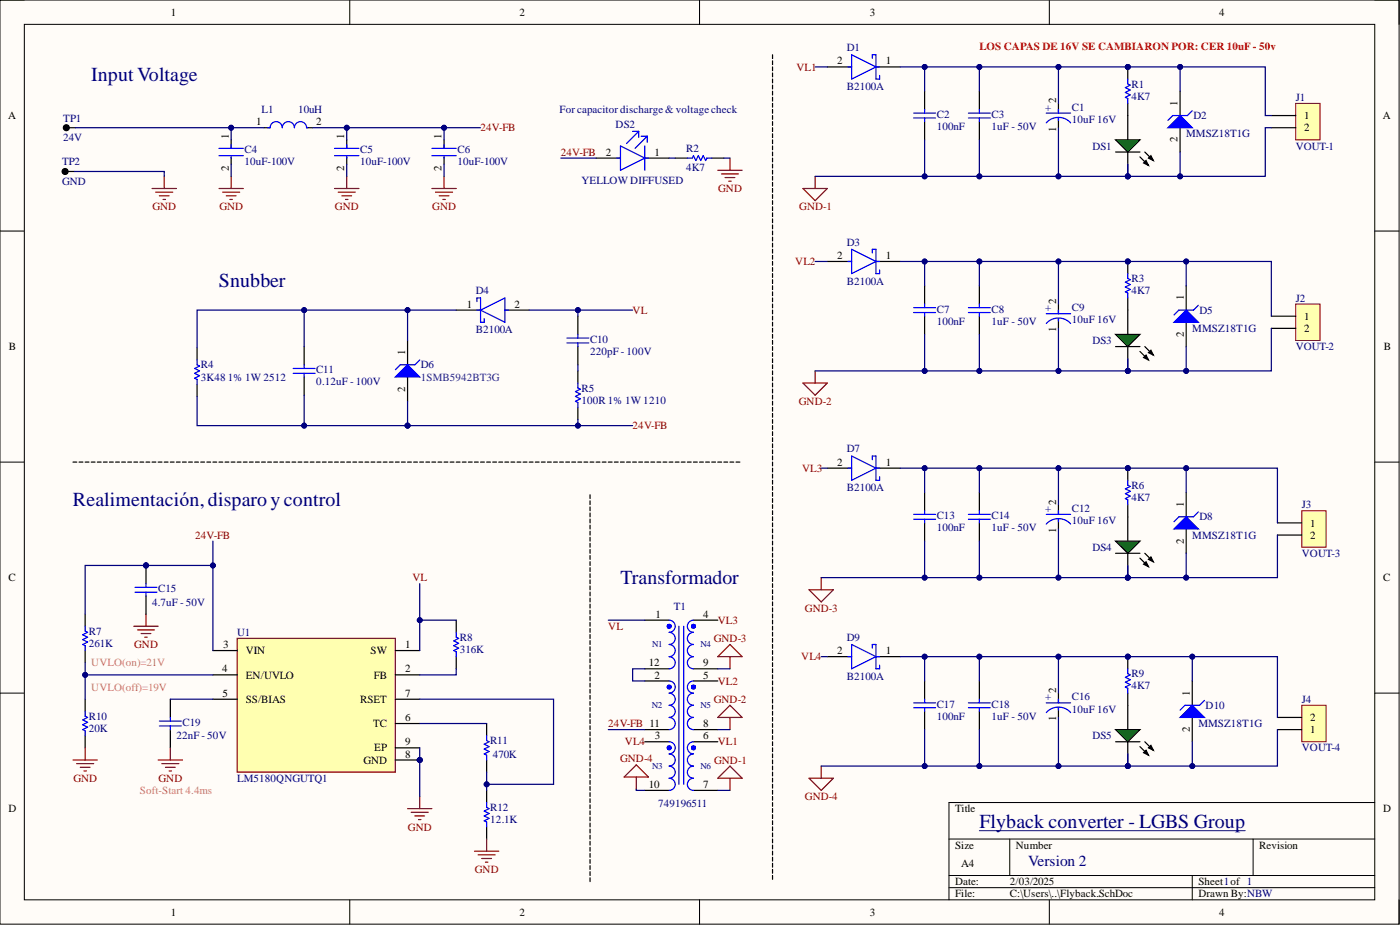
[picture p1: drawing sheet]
<svg xmlns="http://www.w3.org/2000/svg" width="292mm" height="193mm" viewBox="0 0 292 193" stroke-linecap="round" stroke-linejoin="round" font-family="sans-serif">
<defs><g id="words">
<g font-size="4.1" fill="#000080">
<text x="19" y="16.8">Input Voltage</text>
<text x="45.7" y="60">Snubber</text>
<text x="15.2" y="105.6">Realimentación,disparoy control</text>
<text x="129.5" y="121.9">Transformador</text>
<text x="204.3" y="172.8">Flyback converter - LGBS Group</text>
</g>
<text font-size="3.2" fill="#000080" x="214.5" y="180.7">Version 2</text>
<g font-size="2.3">
<text x="35.6" y="3.3">1</text>
<text x="108.4" y="3.3">2</text>
<text x="181.5" y="3.3">3</text>
<text x="254.3" y="3.3">4</text>
<text x="174.6" y="13.5">2</text>
<text x="184.8" y="13.5">1</text>
<text x="220.3" y="21.6" transform="rotate(-90 220.3 21.6)">2</text>
<text x="245.7" y="22.1" transform="rotate(-90 245.7 22.1)">1</text>
<text x="1.7" y="24.9">A</text>
<text x="47.7" y="28.9" transform="rotate(-90 47.7 28.9)">1</text>
<text x="53.5" y="26.1">1</text>
<text x="66" y="26.1">2</text>
<text x="71.8" y="28.9" transform="rotate(-90 71.8 28.9)">1</text>
<text x="92.1" y="28.9" transform="rotate(-90 92.1 28.9)">1</text>
<text x="220.3" y="27.5" transform="rotate(-90 220.3 27.5)">1</text>
<text x="245.7" y="29.7" transform="rotate(-90 245.7 29.7)">2</text>
<text x="272.1" y="24.9">1</text>
<text x="272.1" y="27.4">2</text>
<text x="288.5" y="24.9">A</text>
<text x="47.7" y="35.8" transform="rotate(-90 47.7 35.8)">2</text>
<text x="71.8" y="35.8" transform="rotate(-90 71.8 35.8)">2</text>
<text x="92.1" y="35.8" transform="rotate(-90 92.1 35.8)">2</text>
<text x="126.4" y="32.5">2</text>
<text x="136.6" y="32.5">1</text>
<text x="174.6" y="54">2</text>
<text x="184.8" y="54">1</text>
<text x="97.4" y="64.2">1</text>
<text x="107.4" y="64.2">2</text>
<text x="220.3" y="63.4" transform="rotate(-90 220.3 63.4)">2</text>
<text x="247" y="62.7" transform="rotate(-90 247 62.7)">1</text>
<text x="220.3" y="69.3" transform="rotate(-90 220.3 69.3)">1</text>
<text x="247" y="70.3" transform="rotate(-90 247 70.3)">2</text>
<text x="272.1" y="66.7">1</text>
<text x="272.1" y="69.3">2</text>
<text x="1.9" y="73.1">B</text>
<text x="84.5" y="74.1" transform="rotate(-90 84.5 74.1)">1</text>
<text x="288.7" y="73.1">B</text>
<text x="84.5" y="81.7" transform="rotate(-90 84.5 81.7)">2</text>
<text x="174.6" y="97.2">2</text>
<text x="184.8" y="97.2">1</text>
<text x="220.3" y="105.3" transform="rotate(-90 220.3 105.3)">2</text>
<text x="247" y="105.8" transform="rotate(-90 247 105.8)">1</text>
<text x="220.3" y="111.2" transform="rotate(-90 220.3 111.2)">1</text>
<text x="247" y="113.4" transform="rotate(-90 247 113.4)">2</text>
<text x="273.4" y="109.8">1</text>
<text x="273.4" y="112.4">2</text>
<text x="1.8" y="121.3">C</text>
<text x="288.6" y="121.3">C</text>
<text x="136.7" y="128.9">1</text>
<text x="146.7" y="128.9">4</text>
<text x="46.5" y="135.2">3</text>
<text x="51.3" y="136.5">VIN</text>
<text x="77.3" y="136.5">SW</text>
<text x="84.5" y="135.2">1</text>
<text x="174.6" y="136.5">2</text>
<text x="184.8" y="136.5">1</text>
<text x="46.4" y="140.3">4</text>
<text x="51.3" y="141.6">EN/UVLO</text>
<text x="78" y="141.6">FB</text>
<text x="84.5" y="140.3">2</text>
<text x="135.4" y="139">12</text>
<text x="136.6" y="141.6">2</text>
<text x="146.7" y="139">9</text>
<text x="146.7" y="141.6">5</text>
<text x="46.5" y="145.4">5</text>
<text x="51.3" y="146.6">SS/BIAS</text>
<text x="75.1" y="146.6">RSET</text>
<text x="84.5" y="145.4">7</text>
<text x="220.3" y="144.6" transform="rotate(-90 220.3 144.6)">2</text>
<text x="248.3" y="145.1" transform="rotate(-90 248.3 145.1)">1</text>
<text x="77.8" y="151.7">TC</text>
<text x="84.5" y="155.5">9</text>
<text x="84.5" y="150.4">6</text>
<text x="136.6" y="154.2">3</text>
<text x="146.7" y="151.7">8</text>
<text x="146.7" y="154.2">6</text>
<text x="220.3" y="150.5" transform="rotate(-90 220.3 150.5)">1</text>
<text x="248.3" y="152.7" transform="rotate(-90 248.3 152.7)">2</text>
<text x="273.4" y="153">1</text>
<text x="273.4" y="150.4">2</text>
<text x="75.8" y="159.3">GND</text>
<text x="78.1" y="156.8">EP</text>
<text x="84.5" y="158">8</text>
<text x="135.4" y="164.4">10</text>
<text x="146.7" y="164.4">7</text>
<text x="1.8" y="169.5">D</text>
<text x="199.3" y="169.5">Title</text>
<text x="288.6" y="169.5">D</text>
<text x="199.3" y="177.1">Size</text>
<text x="212" y="177.1">Number</text>
<text x="262.7" y="177.1">Revision</text>
<text x="199.3" y="184.7">Date:</text>
<text x="200.5" y="180.9">A4</text>
<text x="210.7" y="184.7">2/03/2025</text>
<text x="250" y="184.7">Sheet1of 1</text>
<text x="35.6" y="191">1</text>
<text x="108.4" y="191">2</text>
<text x="181.5" y="191">3</text>
<text x="199.3" y="187.2">File:</text>
<text x="210.7" y="187.2">C:\Users\..\Flyback.SchDoc</text>
<text x="250" y="187.2">Drawn By:NBW</text>
<text x="254.3" y="191">4</text>
</g>
<g font-size="2.3" fill="#000080">
<text x="176.7" y="10.7">D1</text>
<text x="54.6" y="23.6">L1</text>
<text x="62.2" y="23.6">10uH</text>
<text x="116.8" y="23.6">For capacitor discharge &amp; voltage check</text>
<text x="176.7" y="18.8">B2100A</text>
<text x="218" y="23.1">+</text>
<text x="223.6" y="23.1">C1</text>
<text x="236.1" y="18.3">R1</text>
<text x="236.1" y="20.8">4K7</text>
<text x="270.3" y="21.1">J1</text>
<text x="13.2" y="25.4">TP1</text>
<text x="13.2" y="29.4">24V</text>
<text x="128.4" y="26.6">DS2</text>
<text x="195.5" y="24.6">C2</text>
<text x="195.5" y="27.2">100nF</text>
<text x="206.9" y="24.6">C3</text>
<text x="206.9" y="27.2">1uF - 50V</text>
<text x="223.6" y="25.6">10uF 16V</text>
<text x="247.5" y="28.7">MMSZ18T1G</text>
<text x="249" y="24.9">D2</text>
<text x="12.9" y="34.5">TP2</text>
<text x="51" y="32">C4</text>
<text x="51" y="34.5">10uF-100V</text>
<text x="75.1" y="32">C5</text>
<text x="75.1" y="34.5">10uF-100V</text>
<text x="95.4" y="32">C6</text>
<text x="95.4" y="34.5">10uF-100V</text>
<text x="143.2" y="31.7">R2</text>
<text x="143.2" y="35.8">4K7</text>
<text x="227.9" y="31.2">DS1</text>
<text x="270.3" y="31.2">VOUT-1</text>
<text x="12.9" y="38.6">GND</text>
<text x="121.3" y="38.3">YELLOW DIFFUSED</text>
<text x="176.7" y="51.2">D3</text>
<text x="176.7" y="59.4">B2100A</text>
<text x="236.1" y="58.9">R3</text>
<text x="99.2" y="61.4">D4</text>
<text x="195.5" y="65.2">C7</text>
<text x="206.9" y="65.2">C8</text>
<text x="218" y="64.9">+</text>
<text x="223.6" y="64.9">C9</text>
<text x="236.1" y="61.4">4K7</text>
<text x="250.3" y="65.5">D5</text>
<text x="270.3" y="62.9">J2</text>
<text x="99.2" y="69.5">B2100A</text>
<text x="123.1" y="71.5">C10</text>
<text x="195.5" y="67.7">100nF</text>
<text x="206.9" y="67.7">1uF - 50V</text>
<text x="223.6" y="67.5">10uF 16V</text>
<text x="227.9" y="71.8">DS3</text>
<text x="248.8" y="69.3">MMSZ18T1G</text>
<text x="41.9" y="76.9">R4</text>
<text x="66" y="77.9">C11</text>
<text x="87.8" y="76.9">D6</text>
<text x="123.1" y="74.1">220pF - 100V</text>
<text x="270.3" y="73.1">VOUT-2</text>
<text x="41.9" y="79.4">3K48</text>
<text x="47.6" y="79.4">1% 1W 2512</text>
<text x="66" y="80.4">0.12uF - 100V</text>
<text x="121.3" y="81.7">R5</text>
<text x="121.3" y="84.2">100R 1% 1W 1210</text>
<text x="176.7" y="94.4">D7</text>
<text x="236.1" y="102">R6</text>
<text x="176.7" y="102.5">B2100A</text>
<text x="218" y="106.8">+</text>
<text x="223.6" y="106.8">C12</text>
<text x="236.1" y="104.5">4K7</text>
<text x="271.6" y="106">J3</text>
<text x="195.5" y="108.3">C13</text>
<text x="195.5" y="110.9">100nF</text>
<text x="206.9" y="108.3">C14</text>
<text x="206.9" y="110.9">1uF - 50V</text>
<text x="223.6" y="109.3">10uF 16V</text>
<text x="248.8" y="112.4">MMSZ18T1G</text>
<text x="250.3" y="108.6">D8</text>
<text x="227.9" y="114.9">DS4</text>
<text x="271.6" y="116.2">VOUT-3</text>
<text x="33" y="123.5">C15</text>
<text x="31.7" y="126.3">4.7uF - 50V</text>
<text x="140.6" y="127.3">T1</text>
<text x="18.5" y="132.4">R7</text>
<text x="18.5" y="135">261K</text>
<text x="49.5" y="132.7">U1</text>
<text x="95.9" y="133.7">R8</text>
<text x="95.9" y="136.2">316K</text>
<text x="176.7" y="133.7">D9</text>
<text x="176.7" y="141.8">B2100A</text>
<text x="236.1" y="141.3">R9</text>
<text x="236.1" y="143.8">4K7</text>
<text x="195.5" y="147.6">C17</text>
<text x="206.9" y="147.6">C18</text>
<text x="218" y="146.1">+</text>
<text x="223.6" y="146.1">C16</text>
<text x="223.6" y="148.7">10uF 16V</text>
<text x="251.5" y="147.9">D10</text>
<text x="271.6" y="146.6">J4</text>
<text x="18.5" y="150.2">R10</text>
<text x="18.5" y="152.7">20K</text>
<text x="36.8" y="154.2">22nF - 50V</text>
<text x="38.1" y="151.4">C19</text>
<text x="102.3" y="155.3">R11</text>
<text x="195.5" y="150.2">100nF</text>
<text x="206.9" y="150.2">1uF - 50V</text>
<text x="227.9" y="154.2">DS5</text>
<text x="250" y="151.7">MMSZ18T1G</text>
<text x="102.8" y="158">470K</text>
<text x="271.6" y="156.8">VOUT-4</text>
<text x="49.5" y="163.1">LM5180QNGUTQ1</text>
<text x="102.3" y="169.2">R12</text>
<text x="102.3" y="171.7">12.1K</text>
<text x="137.3" y="168.4">749196511</text>
</g>
<text font-size="2.3" fill="#f00" x="204.3" y="10.4">LOS CAPAS DE 16V SE CAMBIARON POR: CER 10uF - 50v</text>
<g font-size="2.3" fill="#800000">
<text x="166.2" y="14.7">VL1</text>
<text x="100.3" y="27.4">24V-FB</text>
<text x="117" y="32.5">24V-FB</text>
<text x="149.8" y="40.1">GND</text>
<text x="31.8" y="43.9">GND</text>
<text x="45.8" y="43.9">GND</text>
<text x="69.9" y="43.9">GND</text>
<text x="90.2" y="43.9">GND</text>
<text x="166.8" y="43.9">GND-1</text>
<text x="165.9" y="55.3">VL2</text>
<text x="132" y="65.5">VL</text>
<text x="132" y="89.6">24V-FB</text>
<text x="166.7" y="84.5">GND-2</text>
<text x="167.4" y="98.4">VL3</text>
<text x="40.7" y="112.4">24V-FB</text>
<text x="86" y="121.3">VL</text>
<text x="126.9" y="131.4">VL</text>
<text x="149.8" y="130.1">VL3</text>
<text x="168" y="127.6">GND-3</text>
<text x="28" y="135.2">GND</text>
<text x="148.9" y="133.9">GND-3</text>
<text x="167.2" y="137.7">VL4</text>
<text x="149.8" y="142.8">VL2</text>
<text x="148.9" y="146.6">GND-2</text>
<text x="126.9" y="151.7">24V-FB 11</text>
<text x="130.4" y="155.5">VL4</text>
<text x="149.8" y="155.5">VL1</text>
<text x="129.4" y="159.1">GND-4</text>
<text x="149" y="159.3">GND-1</text>
<text x="15.3" y="163.1">GND</text>
<text x="33.1" y="163.1">GND</text>
<text x="168" y="166.9">GND-4</text>
<text x="85.1" y="173.3">GND</text>
<text x="99.1" y="182.1">GND</text>
</g>
<text font-size="2.3" fill="#351c75" x="87.8" y="79.4">1SMB5942BT3G</text>
<g font-size="2.3" fill="#e06666">
<text x="19" y="139">UVLO(on)=21V</text>
<text x="19" y="144.1">UVLO(off)=19V</text>
<text x="29.2" y="165.7">Soft-Start 4.4ms</text>
</g>
<g font-size="1.9" fill="#000080">
<text x="136.1" y="135">N1</text>
<text x="146.1" y="135">N4</text>
<text x="136" y="147.7">N2</text>
<text x="146.1" y="147.7">N5</text>
<text x="136.1" y="160.4">N3</text>
<text x="146.1" y="160.4">N6</text>
</g>
</g></defs>
<path d="M0 0h291.9v192.8h-291.9z" fill-rule="evenodd" fill="#fffcf8"/>
<path d="M0 0h291.9v192.8h-291.9z" fill="none" stroke="#000" stroke-width=".21"/>
<path d="M5.1 5.1h281.7v182.6h-281.7z" fill-rule="evenodd" fill="#fffcf8"/>
<g fill="none" stroke="#000" stroke-width=".21">
<path d="M0 0h5.1M5.1 5.1h281.7v182.6h-281.7zM73 0v5.1M146 0v5.1M218.9 0v5.1M286.8 0h5.1v5.1M0 48.2h5.1M286.8 48.2h5.1M0 96.4h5.1M286.8 96.4h5.1M0 144.6h5.1M286.8 144.6h5.1"/>
<path d="M198 175h88.8M210.7 175v7.6M261.4 175v7.6M286.8 167.4h-88.8v20.3M73 187.7v5.1M146 187.7v5.1M198 182.6h88.8M198 185.2h88.8M218.9 187.7v5.1M248.8 182.6v5.1M291.9 187.7v5.1"/>
</g>
<g fill="none" stroke="#000" stroke-width=".25">
<path d="M161.2 11.4v.8M161.2 12.7v.8M161.2 14v.8M161.2 15.2v.8M161.2 16.5v.8M161.2 17.8v.8M161.2 19v.8M140.9 33h2.5M148.5 33h2.5M161.2 20.3v.8M161.2 21.6v.8M161.2 22.8v.8"/>
<path d="M161.2 24.1v.8M161.2 25.4v.8M161.2 26.6v.8M161.2 27.9v.8M161.2 29.2v.8M161.2 30.4v.8M161.2 31.7v.8M161.2 33v.8M161.2 34.3v.7M161.2 35.5v.8M161.2 36.8v.8M161.2 38.1v.8"/>
<path d="M161.2 39.3v.8M161.2 40.6v.8M161.2 41.9v.8M161.2 43.1v.8M161.2 44.4v.8M161.2 45.7v.8M161.2 46.9v.8M161.2 48.2v.8M161.2 49.5v.8M161.2 50.7v.8M161.2 52v.8M161.2 53.3v.8"/>
<path d="M161.2 54.5v.8M161.2 55.8v.8M161.2 57.1v.8M161.2 58.4v.7M161.2 59.6v.8M63.5 72.3v3.8M63.5 78.6v3.8M161.2 60.9v.8M161.2 62.2v.7M161.2 63.4v.8M161.2 64.7v.8M161.2 66v.8"/>
<path d="M161.2 67.2v.8M161.2 68.5v.8M161.2 69.8v.8M161.2 71v.8M161.2 72.3v.8M161.2 73.6v.8M161.2 74.8v.8M161.2 76.1v.8M161.2 77.4v.8M161.2 78.6v.8M161.2 79.9v.8M15.2 96.4h.8"/>
<path d="M16.5 96.4h.8M17.8 96.4h.8M19 96.4h.8M20.3 96.4h.8M21.6 96.4h.8M22.8 96.4h.8M24.1 96.4h.8M25.4 96.4h.8M26.7 96.4h.7M27.9 96.4h.8M29.2 96.4h.8M30.5 96.4h.8"/>
<path d="M31.7 96.4h.8M33 96.4h.8M34.3 96.4h.8M35.5 96.4h.8M36.8 96.4h.8M38.1 96.4h.8M39.3 96.4h.8M40.6 96.4h.8M41.9 96.4h.8M43.2 96.4h.7M44.4 96.4h.8M45.7 96.4h.8"/>
<path d="M47 96.4h.8M48.2 96.4h.8M49.5 96.4h.8M50.8 96.4h.8M52 96.4h.8M53.3 96.4h.8M54.6 96.4h.8M55.8 96.4h.8M57.1 96.4h.8M58.4 96.4h.8M59.7 96.4h.7M60.9 96.4h.8"/>
<path d="M62.2 96.4h.8M63.5 96.4h.8M64.7 96.4h.8M66 96.4h.8M67.3 96.4h.8M68.5 96.4h.8M69.8 96.4h.8M71.1 96.4h.8M72.3 96.4h.8M73.6 96.4h.8M74.9 96.4h.8M76.2 96.4h.7"/>
<path d="M77.4 96.4h.8M78.7 96.4h.8M80 96.4h.8M81.2 96.4h.8M82.5 96.4h.8M83.8 96.4h.8M85 96.4h.8M86.3 96.4h.8M87.6 96.4h.8M88.8 96.4h.8M90.1 96.4h.8M91.4 96.4h.8"/>
<path d="M92.6 96.4h.8M93.9 96.4h.8M95.2 96.4h.8M96.5 96.4h.8M97.7 96.4h.8M99 96.4h.8M100.3 96.4h.8M101.5 96.4h.8M102.8 96.4h.8M104.1 96.4h.8M105.3 96.4h.8M106.6 96.4h.8"/>
<path d="M107.9 96.4h.8M109.1 96.4h.8M110.4 96.4h.8M111.7 96.4h.8M113 96.4h.7M114.2 96.4h.8M115.5 96.4h.8M116.8 96.4h.8M118 96.4h.8M119.3 96.4h.8M120.6 96.4h.8M121.8 96.4h.8"/>
<path d="M123.1 96.4h.8M124.4 96.4h.8M125.6 96.4h.8M126.9 96.4h.8M128.2 96.4h.8M129.5 96.4h.7M130.7 96.4h.8M132 96.4h.8M133.3 96.4h.8M134.5 96.4h.8M135.8 96.4h.8M137.1 96.4h.8"/>
<path d="M138.3 96.4h.8M139.6 96.4h.8M140.9 96.4h.8M142.1 96.4h.8M143.4 96.4h.8M144.7 96.4h.8M146 96.4h.7M147.2 96.4h.8M148.5 96.4h.8M149.8 96.4h.8M151 96.4h.8M152.3 96.4h.8"/>
<path d="M153.6 96.4h.8M161.2 81.2v.8M161.2 82.4v.8M161.2 83.7v.8M161.2 85v.8M161.2 86.3v.7M161.2 87.5v.8M161.2 88.8v.8M161.2 90.1v.8M161.2 91.3v.8M161.2 92.6v.8M161.2 93.9v.8"/>
<path d="M161.2 95.1v.8M161.2 96.4v.8M161.2 97.7v.8M161.2 98.9v.8M161.2 100.2v.8M161.2 101.5v.8M161.2 102.7v.8M161.2 104v.8M161.2 105.3v.8M161.2 106.5v.8M161.2 107.8v.8M161.2 109.1v.8"/>
<path d="M161.2 110.4v.7M161.2 111.6v.8M161.2 112.9v.8M161.2 114.2v.7M161.2 115.4v.8M161.2 116.7v.8M161.2 118v.8M161.2 119.2v.8M95.2 129.4v2.5M95.2 137v2.5M161.2 120.5v.8M161.2 121.8v.8"/>
<path d="M161.2 123v.8M161.2 124.3v.8M161.2 125.6v.8M161.2 126.8v.8M161.2 128.1v.8M161.2 129.4v.8M161.2 130.6v.8M161.2 131.9v.8M161.2 133.2v.8M161.2 134.5v.7M161.2 135.7v.8M161.2 137v.8"/>
<path d="M161.2 138.3v.7M161.2 139.5v.8M161.2 140.8v.8M161.2 142.1v.8M161.2 143.3v.8M161.2 144.6v.8M161.2 145.9v.8M161.2 147.1v.8M161.2 148.4v.8M161.2 149.7v.8M161.2 150.9v.8M161.2 152.2v.8"/>
<path d="M161.2 153.5v.8M161.2 154.7v.8M161.2 156v.8M161.2 157.3v.8M161.2 158.5v.8M161.2 159.8v.8M192.9 142.1v3.8M192.9 148.4v3.8M161.2 161.1v.8M161.2 162.4v.7M161.2 163.6v.8M161.2 164.9v.8"/>
<path d="M161.2 166.2v.8M161.2 167.4v.8M161.2 168.7v.8M161.2 170v.8M161.2 171.2v.8M161.2 172.5v.8M161.2 173.8v.8M161.2 175v.8M161.2 176.3v.8M161.2 177.6v.8M161.2 178.8v.8M161.2 180.1v.8"/>
<path d="M161.2 181.4v.8M161.2 182.6v.8"/>
</g>
<path d="M204.3 173.3h55.5" fill="none" stroke="#000080" stroke-width=".21"/>
<g fill="none" stroke="#800000" stroke-width=".25">
<path d="M31.7 39.3h5.1M34.3 36.8v2.5M69.8 39.3h5.1M72.3 36.8v2.5M90.1 39.3h5.1M92.6 36.8v2.5M149.8 35.5h5M150.5 36.3h3.6M151.3 37h2M152 37.8h.6M152.3 33v2.5M167.5 39.3h5.1l-2.5 2.6z"/>
<path d="M170.1 36.8v2.5M32.5 40.1h3.5M33.3 40.8h2M34 41.6h.5M70.6 40.1h3.5M71.3 40.8h2.1M72.1 41.6h.5M90.9 40.1h3.5M91.6 40.8h2.1M92.4 41.6h.5M167.5 79.9h5.1l-2.5 2.5zM170.1 77.4v2.5"/>
<path d="M168.8 123h5.1l-2.6 2.6zM171.3 120.5v2.5M149.8 149.7l2.5-2.6 2.5 2.6zM152.3 149.7v2.5M171.3 159.8v2.6M130.2 162.1l2.6-2.5 2.5 2.5zM132.8 162.1v2.5M168.8 162.4h5.1l-2.6 2.5z"/>
</g>
<path d="M143.4 33h1l.3-.5 .5 1 .5-1 .5 1 .5-1 .5 1 .3-.5h1M61.2 77.9h4.5M61.2 76.9h4.5M63.5 76.1v.8M63.5 77.9v.7M95.2 131.9v1l.5 .3-1 .5 1 .5-1 .5 1 .5-1 .5 .5 .3v1M190.6 147.6h4.6M190.6 146.6h4.6M192.9 145.9v.7M192.9 147.6v.8" fill="none" stroke="#00f" stroke-width=".25"/>
<circle cx="235.3" cy="137" r=".51" fill="#000080"/>
<circle cx="235.3" cy="137" r=".51" fill="none" stroke="#000080" stroke-width=".21"/>
<path d="M235.3 137v2.5" fill="none" stroke="#000" stroke-width=".25"/>
<circle cx="235.3" cy="137" r=".51" fill="#000080"/>
<circle cx="235.3" cy="137" r=".51" fill="none" stroke="#000080" stroke-width=".21"/>
<g fill="none" stroke="#000" stroke-width=".25">
<path d="M123.1 103.2v.8M123.1 104.5v.8M123.1 105.8v.7M123.1 107v.8M123.1 108.3v.8M123.1 109.6v.8M123.1 110.8v.8M123.1 112.1v.8M123.1 113.4v.8M123.1 114.6v.8M123.1 115.9v.8M123.1 117.2v.8"/>
<path d="M123.1 118.4v.8M123.1 119.7v.8M123.1 121v.8M123.1 122.2v.8M123.1 123.5v.8M123.1 124.8v.8M123.1 126v.8M123.1 127.3v.8M123.1 128.6v.8M123.1 129.9v.7M123.1 131.1v.8M123.1 132.4v.8"/>
<path d="M123.1 133.7v.8M123.1 134.9v.8M123.1 136.2v.8M123.1 137.5v.8M123.1 138.7v.8M123.1 140v.8M134.5 129.4h5.1M134.5 139.5h5.1M144.7 129.4h5.1M144.7 139.5h5.1M123.1 141.3v.8M123.1 142.5v.8"/>
<path d="M123.1 143.8v.8M123.1 145.1v.8M123.1 146.3v.8M123.1 147.6v.8M123.1 148.9v.8M123.1 150.1v.8M123.1 151.4v.8M123.1 152.7v.8M123.1 154v.7M123.1 155.2v.8M123.1 156.5v.8M123.1 157.8v.7"/>
<path d="M123.1 159v.8M134.5 142.1h5.1M134.5 152.2h5.1M134.5 154.7h5.1M144.7 142.1h5.1M144.7 152.2h5.1M144.7 154.7h5.1M235.3 144.6v2.5M123.1 160.3v.8M123.1 161.6v.8M123.1 162.8v.8M123.1 164.1v.8"/>
<path d="M123.1 165.4v.8M123.1 166.6v.8M123.1 167.9v.8M123.1 169.2v.8M123.1 170.4v.8M123.1 171.7v.8M123.1 173v.8M123.1 174.2v.8M123.1 175.5v.8M123.1 176.8v.8M123.1 178v.8M123.1 179.3v.8"/>
<path d="M134.5 164.9h5.1M144.7 164.9h5.1M123.1 180.6v.8M123.1 181.9v.7M123.1 183.1v.8"/>
</g>
<path d="M139.6 129.4a1.27 1.27 0 0 1 1.3 1.2 1.27 1.27 0 0 1-1.3 1.3 1.27 1.27 0 0 1 1.3 1.3 1.27 1.27 0 0 1-1.3 1.3 1.27 1.27 0 0 1 1.3 1.2 1.27 1.27 0 0 1-1.3 1.3 1.27 1.27 0 0 1 1.3 1.3 1.27 1.27 0 0 1-1.3 1.2M141.6 130.6v33M142.7 130.6v33M144.7 129.4a1.27 1.27 0 0 0-1.3 1.2 1.27 1.27 0 0 0 1.3 1.3 1.27 1.27 0 0 0-1.3 1.3 1.27 1.27 0 0 0 1.3 1.3 1.27 1.27 0 0 0-1.3 1.2 1.27 1.27 0 0 0 1.3 1.3 1.27 1.27 0 0 0-1.3 1.3 1.27 1.27 0 0 0 1.3 1.2M235.3 139.5v1l.5 .3-1 .5 1 .5-1 .5 1 .5-1 .5 .5 .3v1M139.6 142.1a1.27 1.27 0 0 1 1.3 1.2 1.27 1.27 0 0 1-1.3 1.3 1.27 1.27 0 0 1 1.3 1.3 1.27 1.27 0 0 1-1.3 1.2 1.27 1.27 0 0 1 1.3 1.3 1.27 1.27 0 0 1-1.3 1.3 1.27 1.27 0 0 1 1.3 1.2 1.27 1.27 0 0 1-1.3 1.3M139.6 154.7a1.27 1.27 0 0 1 1.3 1.3 1.27 1.27 0 0 1-1.3 1.3 1.27 1.27 0 0 1 1.3 1.2 1.27 1.27 0 0 1-1.3 1.3 1.27 1.27 0 0 1 1.3 1.3 1.27 1.27 0 0 1-1.3 1.3 1.27 1.27 0 0 1 1.3 1.2 1.27 1.27 0 0 1-1.3 1.3M144.7 142.1a1.27 1.27 0 0 0-1.3 1.2 1.27 1.27 0 0 0 1.3 1.3 1.27 1.27 0 0 0-1.3 1.3 1.27 1.27 0 0 0 1.3 1.2 1.27 1.27 0 0 0-1.3 1.3 1.27 1.27 0 0 0 1.3 1.3 1.27 1.27 0 0 0-1.3 1.2 1.27 1.27 0 0 0 1.3 1.3M144.7 154.7a1.27 1.27 0 0 0-1.3 1.3 1.27 1.27 0 0 0 1.3 1.3 1.27 1.27 0 0 0-1.3 1.2 1.27 1.27 0 0 0 1.3 1.3 1.27 1.27 0 0 0-1.3 1.3 1.27 1.27 0 0 0 1.3 1.3 1.27 1.27 0 0 0-1.3 1.2 1.27 1.27 0 0 0 1.3 1.3" fill="none" stroke="#00f" stroke-width=".25"/>
<g fill="none" stroke="#00f" stroke-width=".76">
<circle cx="139.6" cy="130.6" r=".13"/>
<circle cx="144.7" cy="130.6" r=".13"/>
<circle cx="139.6" cy="143.3" r=".13"/>
<circle cx="139.6" cy="156" r=".13"/>
<circle cx="144.7" cy="143.3" r=".13"/>
<circle cx="144.7" cy="156" r=".13"/>
</g>
<circle cx="87.6" cy="158.5" r=".51" fill="#000080"/>
<circle cx="87.6" cy="158.5" r=".51" fill="none" stroke="#000080" stroke-width=".21"/>
<path d="M49.5 133.2h33v27.9h-33z" fill-rule="evenodd" fill="#ffffb0"/>
<path d="M49.5 133.2h33v27.9h-33z" fill="none" stroke="#800000" stroke-width=".25"/>
<path d="M44.4 135.7h5.1M82.5 135.7h5.1M44.4 140.8h5.1M44.4 145.9h5.1M82.5 140.8h5.1M82.5 156h5.1M82.5 145.9h5.1M82.5 150.9h5.1M82.5 158.5h5.1" fill="none" stroke="#000" stroke-width=".25"/>
<circle cx="87.6" cy="158.5" r=".51" fill="#000080"/>
<circle cx="87.6" cy="158.5" r=".51" fill="none" stroke="#000080" stroke-width=".21"/>
<g fill="none" stroke="#000" stroke-width=".25">
<path d="M85 71v5.1M85 78.6v5.1M120.6 66v3.8M120.6 72.3v3.8M17.8 128.1v2.5M17.8 135.7v2.6M17.8 145.9v2.5M17.8 153.5v2.5M35.5 145.9v3.8M35.5 152.2v3.8M101.5 150.9v2.6M101.5 158.5v2.6"/>
<path d="M101.5 164.9v2.5M101.5 172.5v2.5"/>
</g>
<path d="M118.3 71.5h4.6M118.3 70.5h4.6M120.6 69.8v.7M120.6 71.5v.8M17.8 130.6v1.1l.5 .2-1 .5 1 .5-1 .5 1 .5-1 .6 .5 .2v1M17.8 148.4v1l.5 .3-1 .5 1 .5-1 .5 1 .5-1 .5 .5 .3v1M33.3 151.4h4.5M33.3 150.4h4.5M35.5 149.7v.7M35.5 151.4v.8M101.5 153.5v1l.5 .2-1 .6 1 .5-1 .5 1 .5-1 .5 .5 .2v1M101.5 167.4v1l.5 .3-1 .5 1 .5-1 .5 1 .5-1 .5 .5 .3v1" fill="none" stroke="#00f" stroke-width=".25"/>
<g fill="none" stroke="#800000" stroke-width=".25">
<path d="M45.7 39.3h5.1M48.2 36.8v2.5M46.5 40.1h3.5M47.2 40.8h2M48 41.6h.5M27.9 130.6h5.1M28.7 131.4h3.5M29.4 132.2h2.1M30.2 132.9h.5M30.5 128.1v2.5M15.2 158.5h5.1M16 159.3h3.5"/>
<path d="M17.8 156v2.5M33 158.5h5.1M33.8 159.3h3.5M35.5 156v2.5M16.8 160.1h2M17.5 160.8h.5M34.5 160.1h2.1M35.3 160.8h.5M85 168.7h5.1M85.8 169.5h3.5M86.6 170.2h2M87.3 171h.5"/>
<path d="M87.6 166.2v2.5M99 177.6h5.1M99.8 178.3h3.5M100.5 179.1h2M101.3 179.9h.5M101.5 175v2.6"/>
</g>
<path d="M82.5 78.6l2.5-2.5 2.6 2.5z" fill="#00f"/>
<path d="M55.8 26.6h.6a1.27 1.27 0 0 1 1.2-1.2 1.27 1.27 0 0 1 1.3 1.2 1.27 1.27 0 0 1 1.3-1.2 1.27 1.27 0 0 1 1.2 1.2 1.27 1.27 0 0 1 1.3-1.2 1.27 1.27 0 0 1 1.3 1.2h.2M82.5 78.6l2.5-2.5 2.6 2.5zM87.6 75.1l-1 1h-3.1l-1 1M202.1 147.6h4.5M202.1 146.6h4.5M204.3 145.9v.7M204.3 147.6v.8" fill="none" stroke="#00f" stroke-width=".25"/>
<path d="M55.1 26.6h1.3M64 26.6h1.2M204.3 142.1v3.8M204.3 148.4v3.8" fill="none" stroke="#000" stroke-width=".25"/>
<circle cx="30.5" cy="118" r=".51" fill="#000080"/>
<circle cx="30.5" cy="118" r=".51" fill="none" stroke="#000080" stroke-width=".21"/>
<path d="M30.5 118v3.8" fill="none" stroke="#000" stroke-width=".25"/>
<circle cx="30.5" cy="118" r=".51" fill="#000080"/>
<circle cx="30.5" cy="118" r=".51" fill="none" stroke="#000080" stroke-width=".21"/>
<path d="M30.5 124.3v3.8" fill="none" stroke="#000" stroke-width=".25"/>
<path d="M28.2 123.5h4.5M28.2 122.5h4.5M30.5 121.8v.7M30.5 123.5v.8" fill="none" stroke="#00f" stroke-width=".25"/>
<circle cx="235.3" cy="159.8" r=".51" fill="#000080"/>
<circle cx="235.3" cy="159.8" r=".51" fill="none" stroke="#000080" stroke-width=".21"/>
<path d="M235.3 147.1v5.1M235.3 154.7v5.1" fill="none" stroke="#000" stroke-width=".25"/>
<circle cx="235.3" cy="159.8" r=".51" fill="#000080"/>
<circle cx="235.3" cy="159.8" r=".51" fill="none" stroke="#000080" stroke-width=".21"/>
<path d="M232.8 152.2h5l-2.5 2.5z" fill="#00bf00"/>
<path d="M41.1 72.6v2.5M41.1 80.2v2.5M192.9 102.7v3.8M192.9 109.1v3.8M232.8 152.2h5l-2.5 2.5zM232.8 154.7h5M237.8 155.8l1.8 1.7M238.6 157l.5-.5 .5 1zM238.9 154.7l1.7 1.8M239.6 156l.5-.5 .5 1z" fill="none" stroke="#000" stroke-width=".25"/>
<path d="M238.6 157l.5-.5 .5 1zM239.6 156l.5-.5 .5 1z" fill="#000"/>
<path d="M41.1 75.1v1l.5 .3-1 .5 1 .5-1 .5 1 .5-1 .5 .5 .3v1M190.6 108.3h4.6M190.6 107.3h4.6M192.9 106.5v.8M192.9 108.3v.8" fill="none" stroke="#00f" stroke-width=".25"/>
<circle cx="235.3" cy="97.7" r=".51" fill="#000080"/>
<circle cx="235.3" cy="97.7" r=".51" fill="none" stroke="#000080" stroke-width=".21"/>
<path d="M235.3 97.7v2.5" fill="none" stroke="#000" stroke-width=".25"/>
<circle cx="235.3" cy="97.7" r=".51" fill="#000080"/>
<circle cx="235.3" cy="97.7" r=".51" fill="none" stroke="#000080" stroke-width=".21"/>
<path d="M204.3 102.7v3.8M204.3 109.1v3.8M235.3 105.3v2.5" fill="none" stroke="#000" stroke-width=".25"/>
<path d="M202.1 108.3h4.5M202.1 107.3h4.5M204.3 106.5v.8M204.3 108.3v.8M235.3 100.2v1l.5 .3-1 .5 1 .5-1 .5 1 .5-1 .5 .5 .3v1" fill="none" stroke="#00f" stroke-width=".25"/>
<circle cx="235.3" cy="120.5" r=".51" fill="#000080"/>
<circle cx="235.3" cy="120.5" r=".51" fill="none" stroke="#000080" stroke-width=".21"/>
<path d="M235.3 107.8v5.1M235.3 115.4v5.1" fill="none" stroke="#000" stroke-width=".25"/>
<circle cx="235.3" cy="120.5" r=".51" fill="#000080"/>
<circle cx="235.3" cy="120.5" r=".51" fill="none" stroke="#000080" stroke-width=".21"/>
<path d="M232.8 112.9h5l-2.5 2.5z" fill="#00bf00"/>
<path d="M192.9 59.6v3.8M192.9 66v3.8M232.8 112.9h5l-2.5 2.5zM232.8 115.4h5M237.8 116.4l1.8 1.8M238.6 117.7l.5-.5 .5 1zM238.9 115.4l1.7 1.8M239.6 116.7l.5-.5 .5 1z" fill="none" stroke="#000" stroke-width=".25"/>
<path d="M238.6 117.7l.5-.5 .5 1zM239.6 116.7l.5-.5 .5 1z" fill="#000"/>
<path d="M190.6 65.2h4.6M190.6 64.2h4.6M192.9 63.4v.8M192.9 65.2v.8" fill="none" stroke="#00f" stroke-width=".25"/>
<circle cx="235.3" cy="54.5" r=".51" fill="#000080"/>
<circle cx="235.3" cy="54.5" r=".51" fill="none" stroke="#000080" stroke-width=".21"/>
<path d="M235.3 54.5v2.6" fill="none" stroke="#000" stroke-width=".25"/>
<circle cx="235.3" cy="54.5" r=".51" fill="#000080"/>
<circle cx="235.3" cy="54.5" r=".51" fill="none" stroke="#000080" stroke-width=".21"/>
<path d="M204.3 59.6v3.8M204.3 66v3.8M235.3 62.2v2.5" fill="none" stroke="#000" stroke-width=".25"/>
<path d="M235.3 57.1v1l.5 .3-1 .5 1 .5-1 .5 1 .5-1 .5 .5 .2v1.1M202.1 65.2h4.5M202.1 64.2h4.5M204.3 63.4v.8M204.3 65.2v.8" fill="none" stroke="#00f" stroke-width=".25"/>
<circle cx="235.3" cy="77.4" r=".51" fill="#000080"/>
<circle cx="235.3" cy="77.4" r=".51" fill="none" stroke="#000080" stroke-width=".21"/>
<path d="M235.3 64.7v5.1M235.3 72.3v5.1" fill="none" stroke="#000" stroke-width=".25"/>
<circle cx="235.3" cy="77.4" r=".51" fill="#000080"/>
<circle cx="235.3" cy="77.4" r=".51" fill="none" stroke="#000080" stroke-width=".21"/>
<path d="M232.8 69.8h5l-2.5 2.5z" fill="#00bf00"/>
<path d="M192.9 19v3.8M192.9 25.4v3.8M232.8 69.8h5l-2.5 2.5zM232.8 72.3h5M237.8 73.3l1.8 1.8M238.6 74.6l.5-.5 .5 1zM238.9 72.3l1.7 1.8M239.6 73.6l.5-.5 .5 1z" fill="none" stroke="#000" stroke-width=".25"/>
<path d="M238.6 74.6l.5-.5 .5 1zM239.6 73.6l.5-.5 .5 1z" fill="#000"/>
<path d="M190.6 24.6h4.6M190.6 23.6h4.6M192.9 22.8v.8M192.9 24.6v.8" fill="none" stroke="#00f" stroke-width=".25"/>
<circle cx="235.3" cy="14" r=".51" fill="#000080"/>
<circle cx="235.3" cy="14" r=".51" fill="none" stroke="#000080" stroke-width=".21"/>
<path d="M235.3 14v2.5" fill="none" stroke="#000" stroke-width=".25"/>
<circle cx="235.3" cy="14" r=".51" fill="#000080"/>
<circle cx="235.3" cy="14" r=".51" fill="none" stroke="#000080" stroke-width=".21"/>
<path d="M204.3 19v3.8M204.3 25.4v3.8M235.3 21.6v2.5" fill="none" stroke="#000" stroke-width=".25"/>
<path d="M235.3 16.5v1l.5 .3-1 .5 1 .5-1 .5 1 .5-1 .5 .5 .3v1M202.1 24.6h4.5M202.1 23.6h4.5M204.3 22.8v.8M204.3 24.6v.8" fill="none" stroke="#00f" stroke-width=".25"/>
<circle cx="235.3" cy="36.8" r=".51" fill="#000080"/>
<circle cx="235.3" cy="36.8" r=".51" fill="none" stroke="#000080" stroke-width=".21"/>
<path d="M235.3 24.1v5.1M235.3 31.7v5.1" fill="none" stroke="#000" stroke-width=".25"/>
<circle cx="235.3" cy="36.8" r=".51" fill="#000080"/>
<circle cx="235.3" cy="36.8" r=".51" fill="none" stroke="#000080" stroke-width=".21"/>
<path d="M232.8 29.2h5l-2.5 2.5z" fill="#00bf00"/>
<g fill="none" stroke="#000" stroke-width=".25">
<path d="M246.2 19v5.1M48.2 29.2v1.8M48.2 32.7v1.6M72.3 29.2v1.8M72.3 32.7v1.6M92.6 29.2v1.8M92.6 32.7v1.6M232.8 29.2h5l-2.5 2.5zM232.8 31.7h5M237.8 32.7l1.8 1.8M238.6 34l.5-.5 .5 1zM238.9 31.7l1.7 1.8"/>
<path d="M239.6 33l.5-.5 .5 1zM246.2 26.6v5.1"/>
</g>
<path d="M238.6 34l.5-.5 .5 1zM239.6 33l.5-.5 .5 1z" fill="#000"/>
<path d="M45.7 31h5.1M45.7 32.5h5.1M48.2 30.2v.8M48.2 32.7v.3M69.8 31h5.1M69.8 32.5h5.1M72.3 30.2v.8M72.3 32.7v.3M90.1 31h5.1M90.1 32.5h5.1M92.6 30.2v.8M92.6 32.7v.3" fill="none" stroke="#00f" stroke-width=".25"/>
<path d="M243.7 26.6l2.5-2.5 2.6 2.5z" fill="#00f"/>
<path d="M243.7 26.6l2.5-2.5 2.6 2.5zM248.8 23.1l-1.1 1h-3l-1 1" fill="none" stroke="#00f" stroke-width=".25"/>
<path d="M247.5 59.6v5.1M247.5 67.2v5.1" fill="none" stroke="#000" stroke-width=".25"/>
<path d="M245 67.2l2.5-2.5 2.5 2.5z" fill="#00f"/>
<path d="M245 67.2l2.5-2.5 2.5 2.5zM250 63.7l-1 1h-3l-1 1" fill="none" stroke="#00f" stroke-width=".25"/>
<path d="M247.5 102.7v5.1M247.5 110.4v5" fill="none" stroke="#000" stroke-width=".25"/>
<path d="M245 110.4l2.5-2.6 2.5 2.6z" fill="#00f"/>
<path d="M245 110.4l2.5-2.6 2.5 2.6zM250 106.8l-1 1h-3l-1 1" fill="none" stroke="#00f" stroke-width=".25"/>
<path d="M248.8 142.1v5M248.8 149.7v5" fill="none" stroke="#000" stroke-width=".25"/>
<path d="M246.2 149.7l2.6-2.6 2.5 2.6z" fill="#00f"/>
<g fill="none" stroke="#00f" stroke-width=".25">
<path d="M218.3 25.6a3.4 3.4 0 0 1 5.1 0M218.3 23.6h5.1M220.8 22.8v.8M220.8 24.6v.5M218.3 67.5a3.4 3.4 0 0 1 5.1 0M218.3 65.5h5.1M220.8 64.7v.8M220.8 66.5v.5M218.3 109.3a3.4 3.4 0 0 1 5.1 0M218.3 107.3h5.1M220.8 106.5v.8M220.8 108.3v.5"/>
<path d="M218.3 148.7a3.4 3.4 0 0 1 5.1 0M218.3 146.6h5.1M220.8 145.9v.7M220.8 147.6v.5M246.2 149.7l2.6-2.6 2.5 2.6zM251.3 146.1l-1 1h-3.1l-1 1"/>
</g>
<path d="M220.8 21.6v2M220.8 24.6v2M220.8 63.4v2.1M220.8 66.5v2M220.8 105.3v2M220.8 108.3v2.1M220.8 144.6v2M220.8 147.6v2.1" fill="none" stroke="#000" stroke-width=".25"/>
<path d="M271.6 147.1h5.1v7.6h-5.1z" fill-rule="evenodd" fill="#ffffb0"/>
<path d="M271.6 147.1h5.1v7.6h-5.1z" fill="none" stroke="#800000" stroke-width=".21"/>
<path d="M266.5 152.2h5.1M266.5 149.7h5.1" fill="none" stroke="#000" stroke-width=".25"/>
<path d="M271.6 106.5h5.1v7.7h-5.1z" fill-rule="evenodd" fill="#ffffb0"/>
<path d="M271.6 106.5h5.1v7.7h-5.1z" fill="none" stroke="#800000" stroke-width=".21"/>
<path d="M266.5 109.1h5.1M266.5 111.6h5.1" fill="none" stroke="#000" stroke-width=".25"/>
<path d="M270.3 63.4h5.1v7.6h-5.1z" fill-rule="evenodd" fill="#ffffb0"/>
<path d="M270.3 63.4h5.1v7.6h-5.1z" fill="none" stroke="#800000" stroke-width=".21"/>
<path d="M265.3 66h5M265.3 68.5h5" fill="none" stroke="#000" stroke-width=".25"/>
<path d="M270.3 21.6h5.1v7.6h-5.1z" fill-rule="evenodd" fill="#ffffb0"/>
<path d="M270.3 21.6h5.1v7.6h-5.1z" fill="none" stroke="#800000" stroke-width=".21"/>
<g fill="none" stroke="#000" stroke-width=".25">
<path d="M172.6 14h5.1M182.8 14h5M13.2 35.8h2.3M13.5 26.6h2.2M124.4 33h5.1M134.5 33h5.1M265.3 24.1h5M265.3 26.6h5M172.6 54.5h5.1M182.8 54.5h5M95.2 64.7h5.1M105.3 64.7h5.1"/>
<path d="M120.6 77.4v2.5M120.6 85v2.5M172.6 97.7h5.1M182.8 97.7h5M172.6 137h5.1M182.8 137h5"/>
</g>
<path d="M149.8 137l2.5-2.5 2.5 2.5zM152.3 137v2.5M149.8 162.4l2.5-2.6 2.5 2.6zM152.3 162.4v2.5" fill="none" stroke="#800000" stroke-width=".25"/>
<g fill="#000">
<circle cx="13.6" cy="35.8" r=".64"/>
<circle cx="13.8" cy="26.6" r=".64"/>
</g>
<g fill="none" stroke="#000" stroke-width=".21">
<circle cx="13.6" cy="35.8" r=".64"/>
<circle cx="13.8" cy="26.6" r=".64"/>
</g>
<g fill="none" stroke="#00f" stroke-width=".25">
<path d="M176.9 14h.8M177.7 11.4l5.1 2.6-5.1 2.5zM182 12.2v-.8h.8v5.1h.7v-.8M182.8 14h.7M128.7 33h.8M129.5 30.4l5 2.6-5 2.5zM132 27.4h1.3M133.3 27.4l-2.6 2.5M133.3 27.4v1.3M133.8 28.4h1.2M134.5 30.4v5.1M134.5 33h.8"/>
<path d="M135 28.4l-2.5 2.6M135 28.4v1.3M176.9 54.5h.8M177.7 52l5.1 2.5-5.1 2.6zM182 52.8v-.8h.8v5.1h.7v-.8M182.8 54.5h.7M99.5 62.9v-.7h.8v5h.7v-.7M99.5 64.7h.8M100.3 64.7l5-2.5v5zM105.3 64.7h.8M120.6 79.9v1l.5 .3-1 .5 1 .5-1 .5 1 .5-1 .5 .5 .3v1M176.9 97.7h.8"/>
<path d="M177.7 95.1l5.1 2.6-5.1 2.5zM182 95.9v-.8h.8v5.1h.7v-.8M182.8 97.7h.7M176.9 137h.8M177.7 134.5l5.1 2.5-5.1 2.5zM182 135.2v-.7h.8v5h.7v-.7M182.8 137h.7"/>
</g>
<path d="M117 33h7.4M110.4 64.7h21.6M126.9 129.4h7.6M126.9 152.2h7.6M149.8 152.2h2.5M132.8 164.6v.3h1.7M149.8 164.9h2.5" fill="none" stroke="#000080" stroke-width=".25"/>
<circle cx="120.6" cy="64.7" r=".51" fill="#000080"/>
<circle cx="120.6" cy="64.7" r=".51" fill="none" stroke="#000080" stroke-width=".21"/>
<path d="M235.3 157.3v2.5" fill="none" stroke="#000080" stroke-width=".25"/>
<circle cx="235.3" cy="159.8" r=".51" fill="#000080"/>
<circle cx="235.3" cy="159.8" r=".51" fill="none" stroke="#000080" stroke-width=".21"/>
<path d="M95.2 64.7h-54.1v7.9M134.5 139.5h-2.5v2.6h2.5M35.5 145.9h8.9" fill="none" stroke="#000080" stroke-width=".25"/>
<circle cx="63.5" cy="64.7" r=".51" fill="#000080"/>
<circle cx="63.5" cy="64.7" r=".51" fill="none" stroke="#000080" stroke-width=".21"/>
<circle cx="85" cy="64.7" r=".51" fill="#000080"/>
<circle cx="85" cy="64.7" r=".51" fill="none" stroke="#000080" stroke-width=".21"/>
<path d="M85 83.7v5.1" fill="none" stroke="#000080" stroke-width=".25"/>
<circle cx="85" cy="88.8" r=".51" fill="#000080"/>
<circle cx="85" cy="88.8" r=".51" fill="none" stroke="#000080" stroke-width=".21"/>
<path d="M85 64.7v6.3" fill="none" stroke="#000080" stroke-width=".25"/>
<circle cx="85" cy="64.7" r=".51" fill="#000080"/>
<circle cx="85" cy="64.7" r=".51" fill="none" stroke="#000080" stroke-width=".21"/>
<path d="M63.5 82.4v6.4" fill="none" stroke="#000080" stroke-width=".25"/>
<circle cx="63.5" cy="88.8" r=".51" fill="#000080"/>
<circle cx="63.5" cy="88.8" r=".51" fill="none" stroke="#000080" stroke-width=".21"/>
<path d="M63.5 64.7v7.6" fill="none" stroke="#000080" stroke-width=".25"/>
<circle cx="63.5" cy="64.7" r=".51" fill="#000080"/>
<circle cx="63.5" cy="64.7" r=".51" fill="none" stroke="#000080" stroke-width=".21"/>
<path d="M120.6 64.7v1.3M120.6 76.1v1.3" fill="none" stroke="#000080" stroke-width=".25"/>
<circle cx="120.6" cy="64.7" r=".51" fill="#000080"/>
<circle cx="120.6" cy="64.7" r=".51" fill="none" stroke="#000080" stroke-width=".21"/>
<path d="M41.1 82.7v6.1h43.9" fill="none" stroke="#000080" stroke-width=".25"/>
<circle cx="63.5" cy="88.8" r=".51" fill="#000080"/>
<circle cx="63.5" cy="88.8" r=".51" fill="none" stroke="#000080" stroke-width=".21"/>
<circle cx="85" cy="88.8" r=".51" fill="#000080"/>
<circle cx="85" cy="88.8" r=".51" fill="none" stroke="#000080" stroke-width=".21"/>
<path d="M85 88.8h47" fill="none" stroke="#000080" stroke-width=".25"/>
<circle cx="85" cy="88.8" r=".51" fill="#000080"/>
<circle cx="85" cy="88.8" r=".51" fill="none" stroke="#000080" stroke-width=".21"/>
<circle cx="120.6" cy="88.8" r=".51" fill="#000080"/>
<circle cx="120.6" cy="88.8" r=".51" fill="none" stroke="#000080" stroke-width=".21"/>
<path d="M120.6 87.5v1.3" fill="none" stroke="#000080" stroke-width=".25"/>
<circle cx="120.6" cy="88.8" r=".51" fill="#000080"/>
<circle cx="120.6" cy="88.8" r=".51" fill="none" stroke="#000080" stroke-width=".21"/>
<path d="M44.4 112.9v22.8" fill="none" stroke="#000080" stroke-width=".25"/>
<circle cx="44.4" cy="118" r=".51" fill="#000080"/>
<circle cx="44.4" cy="118" r=".51" fill="none" stroke="#000080" stroke-width=".21"/>
<path d="M30.5 118h13.9" fill="none" stroke="#000080" stroke-width=".25"/>
<circle cx="30.5" cy="118" r=".51" fill="#000080"/>
<circle cx="30.5" cy="118" r=".51" fill="none" stroke="#000080" stroke-width=".21"/>
<circle cx="44.4" cy="118" r=".51" fill="#000080"/>
<circle cx="44.4" cy="118" r=".51" fill="none" stroke="#000080" stroke-width=".21"/>
<path d="M30.5 118h-12.7v10.1" fill="none" stroke="#000080" stroke-width=".25"/>
<circle cx="30.5" cy="118" r=".51" fill="#000080"/>
<circle cx="30.5" cy="118" r=".51" fill="none" stroke="#000080" stroke-width=".21"/>
<path d="M17.8 138.3v7.6" fill="none" stroke="#000080" stroke-width=".25"/>
<circle cx="17.8" cy="140.8" r=".51" fill="#000080"/>
<circle cx="17.8" cy="140.8" r=".51" fill="none" stroke="#000080" stroke-width=".21"/>
<path d="M17.8 140.8h26.6" fill="none" stroke="#000080" stroke-width=".25"/>
<circle cx="17.8" cy="140.8" r=".51" fill="#000080"/>
<circle cx="17.8" cy="140.8" r=".51" fill="none" stroke="#000080" stroke-width=".21"/>
<path d="M101.5 161.1v3.8" fill="none" stroke="#000080" stroke-width=".25"/>
<circle cx="101.5" cy="163.6" r=".51" fill="#000080"/>
<circle cx="101.5" cy="163.6" r=".51" fill="none" stroke="#000080" stroke-width=".21"/>
<path d="M87.6 145.9h27.9v17.7h-14M87.6 150.9h13.9" fill="none" stroke="#000080" stroke-width=".25"/>
<circle cx="101.5" cy="163.6" r=".51" fill="#000080"/>
<circle cx="101.5" cy="163.6" r=".51" fill="none" stroke="#000080" stroke-width=".21"/>
<path d="M87.6 158.5v7.7" fill="none" stroke="#000080" stroke-width=".25"/>
<circle cx="87.6" cy="158.5" r=".51" fill="#000080"/>
<circle cx="87.6" cy="158.5" r=".51" fill="none" stroke="#000080" stroke-width=".21"/>
<path d="M87.6 156v2.5" fill="none" stroke="#000080" stroke-width=".25"/>
<circle cx="87.6" cy="158.5" r=".51" fill="#000080"/>
<circle cx="87.6" cy="158.5" r=".51" fill="none" stroke="#000080" stroke-width=".21"/>
<path d="M170.1 14h2.5M170.1 54.5h2.5M171.3 97.7h1.3M87.6 129.4v6.3M171.3 137h1.3" fill="none" stroke="#000080" stroke-width=".25"/>
<circle cx="87.6" cy="129.4" r=".51" fill="#000080"/>
<circle cx="87.6" cy="129.4" r=".51" fill="none" stroke="#000080" stroke-width=".21"/>
<path d="M87.6 121.8v7.6h7.6" fill="none" stroke="#000080" stroke-width=".25"/>
<circle cx="87.6" cy="129.4" r=".51" fill="#000080"/>
<circle cx="87.6" cy="129.4" r=".51" fill="none" stroke="#000080" stroke-width=".21"/>
<path d="M48.2 26.6v2.6M95.2 139.5v1.3h-7.6" fill="none" stroke="#000080" stroke-width=".25"/>
<circle cx="48.2" cy="26.6" r=".51" fill="#000080"/>
<circle cx="48.2" cy="26.6" r=".51" fill="none" stroke="#000080" stroke-width=".21"/>
<path d="M48.2 34.3v2.5M72.3 26.6v2.6" fill="none" stroke="#000080" stroke-width=".25"/>
<circle cx="72.3" cy="26.6" r=".51" fill="#000080"/>
<circle cx="72.3" cy="26.6" r=".51" fill="none" stroke="#000080" stroke-width=".21"/>
<path d="M72.3 34.3v2.5M204.3 152.2v7.6" fill="none" stroke="#000080" stroke-width=".25"/>
<circle cx="204.3" cy="159.8" r=".51" fill="#000080"/>
<circle cx="204.3" cy="159.8" r=".51" fill="none" stroke="#000080" stroke-width=".21"/>
<path d="M204.3 137v5.1" fill="none" stroke="#000080" stroke-width=".25"/>
<circle cx="204.3" cy="137" r=".51" fill="#000080"/>
<circle cx="204.3" cy="137" r=".51" fill="none" stroke="#000080" stroke-width=".21"/>
<path d="M192.9 152.2v7.6" fill="none" stroke="#000080" stroke-width=".25"/>
<circle cx="192.9" cy="159.8" r=".51" fill="#000080"/>
<circle cx="192.9" cy="159.8" r=".51" fill="none" stroke="#000080" stroke-width=".21"/>
<path d="M192.9 137v5.1" fill="none" stroke="#000080" stroke-width=".25"/>
<circle cx="192.9" cy="137" r=".51" fill="#000080"/>
<circle cx="192.9" cy="137" r=".51" fill="none" stroke="#000080" stroke-width=".21"/>
<path d="M235.3 118v2.5" fill="none" stroke="#000080" stroke-width=".25"/>
<circle cx="235.3" cy="120.5" r=".51" fill="#000080"/>
<circle cx="235.3" cy="120.5" r=".51" fill="none" stroke="#000080" stroke-width=".21"/>
<path d="M204.3 112.9v7.6" fill="none" stroke="#000080" stroke-width=".25"/>
<circle cx="204.3" cy="120.5" r=".51" fill="#000080"/>
<circle cx="204.3" cy="120.5" r=".51" fill="none" stroke="#000080" stroke-width=".21"/>
<path d="M204.3 97.7v5" fill="none" stroke="#000080" stroke-width=".25"/>
<circle cx="204.3" cy="97.7" r=".51" fill="#000080"/>
<circle cx="204.3" cy="97.7" r=".51" fill="none" stroke="#000080" stroke-width=".21"/>
<path d="M192.9 112.9v7.6" fill="none" stroke="#000080" stroke-width=".25"/>
<circle cx="192.9" cy="120.5" r=".51" fill="#000080"/>
<circle cx="192.9" cy="120.5" r=".51" fill="none" stroke="#000080" stroke-width=".21"/>
<path d="M192.9 97.7v5" fill="none" stroke="#000080" stroke-width=".25"/>
<circle cx="192.9" cy="97.7" r=".51" fill="#000080"/>
<circle cx="192.9" cy="97.7" r=".51" fill="none" stroke="#000080" stroke-width=".21"/>
<path d="M235.3 74.8v2.6" fill="none" stroke="#000080" stroke-width=".25"/>
<circle cx="235.3" cy="77.4" r=".51" fill="#000080"/>
<circle cx="235.3" cy="77.4" r=".51" fill="none" stroke="#000080" stroke-width=".21"/>
<path d="M220.8 68.5v8.9" fill="none" stroke="#000080" stroke-width=".25"/>
<circle cx="220.8" cy="77.4" r=".51" fill="#000080"/>
<circle cx="220.8" cy="77.4" r=".51" fill="none" stroke="#000080" stroke-width=".21"/>
<path d="M204.3 69.8v7.6" fill="none" stroke="#000080" stroke-width=".25"/>
<circle cx="204.3" cy="77.4" r=".51" fill="#000080"/>
<circle cx="204.3" cy="77.4" r=".51" fill="none" stroke="#000080" stroke-width=".21"/>
<path d="M204.3 54.5v5.1" fill="none" stroke="#000080" stroke-width=".25"/>
<circle cx="204.3" cy="54.5" r=".51" fill="#000080"/>
<circle cx="204.3" cy="54.5" r=".51" fill="none" stroke="#000080" stroke-width=".21"/>
<path d="M192.9 69.8v7.6" fill="none" stroke="#000080" stroke-width=".25"/>
<circle cx="192.9" cy="77.4" r=".51" fill="#000080"/>
<circle cx="192.9" cy="77.4" r=".51" fill="none" stroke="#000080" stroke-width=".21"/>
<path d="M192.9 54.5v5.1" fill="none" stroke="#000080" stroke-width=".25"/>
<circle cx="192.9" cy="54.5" r=".51" fill="#000080"/>
<circle cx="192.9" cy="54.5" r=".51" fill="none" stroke="#000080" stroke-width=".21"/>
<path d="M235.3 34.3v2.5" fill="none" stroke="#000080" stroke-width=".25"/>
<circle cx="235.3" cy="36.8" r=".51" fill="#000080"/>
<circle cx="235.3" cy="36.8" r=".51" fill="none" stroke="#000080" stroke-width=".21"/>
<path d="M204.3 29.2v7.6" fill="none" stroke="#000080" stroke-width=".25"/>
<circle cx="204.3" cy="36.8" r=".51" fill="#000080"/>
<circle cx="204.3" cy="36.8" r=".51" fill="none" stroke="#000080" stroke-width=".21"/>
<path d="M204.3 14v5" fill="none" stroke="#000080" stroke-width=".25"/>
<circle cx="204.3" cy="14" r=".51" fill="#000080"/>
<circle cx="204.3" cy="14" r=".51" fill="none" stroke="#000080" stroke-width=".21"/>
<path d="M192.9 29.2v7.6" fill="none" stroke="#000080" stroke-width=".25"/>
<circle cx="192.9" cy="36.8" r=".51" fill="#000080"/>
<circle cx="192.9" cy="36.8" r=".51" fill="none" stroke="#000080" stroke-width=".21"/>
<path d="M192.9 14v5" fill="none" stroke="#000080" stroke-width=".25"/>
<circle cx="192.9" cy="14" r=".51" fill="#000080"/>
<circle cx="192.9" cy="14" r=".51" fill="none" stroke="#000080" stroke-width=".21"/>
<path d="M65.2 26.6h35.1" fill="none" stroke="#000080" stroke-width=".25"/>
<circle cx="72.3" cy="26.6" r=".51" fill="#000080"/>
<circle cx="72.3" cy="26.6" r=".51" fill="none" stroke="#000080" stroke-width=".21"/>
<circle cx="92.6" cy="26.6" r=".51" fill="#000080"/>
<circle cx="92.6" cy="26.6" r=".51" fill="none" stroke="#000080" stroke-width=".21"/>
<path d="M92.6 26.6v2.6" fill="none" stroke="#000080" stroke-width=".25"/>
<circle cx="92.6" cy="26.6" r=".51" fill="#000080"/>
<circle cx="92.6" cy="26.6" r=".51" fill="none" stroke="#000080" stroke-width=".21"/>
<path d="M246.2 14v5M92.6 34.3v2.5" fill="none" stroke="#000080" stroke-width=".25"/>
<circle cx="246.2" cy="14" r=".51" fill="#000080"/>
<circle cx="246.2" cy="14" r=".51" fill="none" stroke="#000080" stroke-width=".21"/>
<path d="M246.2 31.7v5.1" fill="none" stroke="#000080" stroke-width=".25"/>
<circle cx="246.2" cy="36.8" r=".51" fill="#000080"/>
<circle cx="246.2" cy="36.8" r=".51" fill="none" stroke="#000080" stroke-width=".21"/>
<path d="M247.5 54.5v5.1" fill="none" stroke="#000080" stroke-width=".25"/>
<circle cx="247.5" cy="54.5" r=".51" fill="#000080"/>
<circle cx="247.5" cy="54.5" r=".51" fill="none" stroke="#000080" stroke-width=".21"/>
<path d="M247.5 72.3v5.1" fill="none" stroke="#000080" stroke-width=".25"/>
<circle cx="247.5" cy="77.4" r=".51" fill="#000080"/>
<circle cx="247.5" cy="77.4" r=".51" fill="none" stroke="#000080" stroke-width=".21"/>
<path d="M247.5 115.4v5.1" fill="none" stroke="#000080" stroke-width=".25"/>
<circle cx="247.5" cy="120.5" r=".51" fill="#000080"/>
<circle cx="247.5" cy="120.5" r=".51" fill="none" stroke="#000080" stroke-width=".21"/>
<path d="M247.5 97.7v5" fill="none" stroke="#000080" stroke-width=".25"/>
<circle cx="247.5" cy="97.7" r=".51" fill="#000080"/>
<circle cx="247.5" cy="97.7" r=".51" fill="none" stroke="#000080" stroke-width=".21"/>
<path d="M248.8 137v5.1" fill="none" stroke="#000080" stroke-width=".25"/>
<circle cx="248.8" cy="137" r=".51" fill="#000080"/>
<circle cx="248.8" cy="137" r=".51" fill="none" stroke="#000080" stroke-width=".21"/>
<path d="M248.8 154.7v5.1" fill="none" stroke="#000080" stroke-width=".25"/>
<circle cx="248.8" cy="159.8" r=".51" fill="#000080"/>
<circle cx="248.8" cy="159.8" r=".51" fill="none" stroke="#000080" stroke-width=".21"/>
<path d="M139.6 33h1.3M151 33h1.3M220.8 26.6v10.2" fill="none" stroke="#000080" stroke-width=".25"/>
<circle cx="220.8" cy="36.8" r=".51" fill="#000080"/>
<circle cx="220.8" cy="36.8" r=".51" fill="none" stroke="#000080" stroke-width=".21"/>
<path d="M220.8 14v7.6" fill="none" stroke="#000080" stroke-width=".25"/>
<circle cx="220.8" cy="14" r=".51" fill="#000080"/>
<circle cx="220.8" cy="14" r=".51" fill="none" stroke="#000080" stroke-width=".21"/>
<path d="M220.8 54.5v8.9" fill="none" stroke="#000080" stroke-width=".25"/>
<circle cx="220.8" cy="54.5" r=".51" fill="#000080"/>
<circle cx="220.8" cy="54.5" r=".51" fill="none" stroke="#000080" stroke-width=".21"/>
<path d="M220.8 97.7v7.6" fill="none" stroke="#000080" stroke-width=".25"/>
<circle cx="220.8" cy="97.7" r=".51" fill="#000080"/>
<circle cx="220.8" cy="97.7" r=".51" fill="none" stroke="#000080" stroke-width=".21"/>
<path d="M220.8 110.4v10.1" fill="none" stroke="#000080" stroke-width=".25"/>
<circle cx="220.8" cy="120.5" r=".51" fill="#000080"/>
<circle cx="220.8" cy="120.5" r=".51" fill="none" stroke="#000080" stroke-width=".21"/>
<path d="M220.8 149.7v10.1" fill="none" stroke="#000080" stroke-width=".25"/>
<circle cx="220.8" cy="159.8" r=".51" fill="#000080"/>
<circle cx="220.8" cy="159.8" r=".51" fill="none" stroke="#000080" stroke-width=".21"/>
<path d="M220.8 137v7.6" fill="none" stroke="#000080" stroke-width=".25"/>
<circle cx="220.8" cy="137" r=".51" fill="#000080"/>
<circle cx="220.8" cy="137" r=".51" fill="none" stroke="#000080" stroke-width=".21"/>
<path d="M187.8 14h76.2v10.1h1.3" fill="none" stroke="#000080" stroke-width=".25"/>
<circle cx="246.2" cy="14" r=".51" fill="#000080"/>
<circle cx="246.2" cy="14" r=".51" fill="none" stroke="#000080" stroke-width=".21"/>
<circle cx="235.3" cy="14" r=".51" fill="#000080"/>
<circle cx="235.3" cy="14" r=".51" fill="none" stroke="#000080" stroke-width=".21"/>
<circle cx="220.8" cy="14" r=".51" fill="#000080"/>
<circle cx="220.8" cy="14" r=".51" fill="none" stroke="#000080" stroke-width=".21"/>
<circle cx="204.3" cy="14" r=".51" fill="#000080"/>
<circle cx="204.3" cy="14" r=".51" fill="none" stroke="#000080" stroke-width=".21"/>
<circle cx="192.9" cy="14" r=".51" fill="#000080"/>
<circle cx="192.9" cy="14" r=".51" fill="none" stroke="#000080" stroke-width=".21"/>
<path d="M265.3 26.6h-1.3v10.2h-93.9" fill="none" stroke="#000080" stroke-width=".25"/>
<circle cx="246.2" cy="36.8" r=".51" fill="#000080"/>
<circle cx="246.2" cy="36.8" r=".51" fill="none" stroke="#000080" stroke-width=".21"/>
<circle cx="235.3" cy="36.8" r=".51" fill="#000080"/>
<circle cx="235.3" cy="36.8" r=".51" fill="none" stroke="#000080" stroke-width=".21"/>
<circle cx="220.8" cy="36.8" r=".51" fill="#000080"/>
<circle cx="220.8" cy="36.8" r=".51" fill="none" stroke="#000080" stroke-width=".21"/>
<circle cx="204.3" cy="36.8" r=".51" fill="#000080"/>
<circle cx="204.3" cy="36.8" r=".51" fill="none" stroke="#000080" stroke-width=".21"/>
<circle cx="192.9" cy="36.8" r=".51" fill="#000080"/>
<circle cx="192.9" cy="36.8" r=".51" fill="none" stroke="#000080" stroke-width=".21"/>
<path d="M187.8 54.5h77.5v11.5" fill="none" stroke="#000080" stroke-width=".25"/>
<circle cx="247.5" cy="54.5" r=".51" fill="#000080"/>
<circle cx="247.5" cy="54.5" r=".51" fill="none" stroke="#000080" stroke-width=".21"/>
<circle cx="235.3" cy="54.5" r=".51" fill="#000080"/>
<circle cx="235.3" cy="54.5" r=".51" fill="none" stroke="#000080" stroke-width=".21"/>
<circle cx="220.8" cy="54.5" r=".51" fill="#000080"/>
<circle cx="220.8" cy="54.5" r=".51" fill="none" stroke="#000080" stroke-width=".21"/>
<circle cx="204.3" cy="54.5" r=".51" fill="#000080"/>
<circle cx="204.3" cy="54.5" r=".51" fill="none" stroke="#000080" stroke-width=".21"/>
<circle cx="192.9" cy="54.5" r=".51" fill="#000080"/>
<circle cx="192.9" cy="54.5" r=".51" fill="none" stroke="#000080" stroke-width=".21"/>
<path d="M265.3 68.5v8.9h-95.2" fill="none" stroke="#000080" stroke-width=".25"/>
<circle cx="247.5" cy="77.4" r=".51" fill="#000080"/>
<circle cx="247.5" cy="77.4" r=".51" fill="none" stroke="#000080" stroke-width=".21"/>
<circle cx="235.3" cy="77.4" r=".51" fill="#000080"/>
<circle cx="235.3" cy="77.4" r=".51" fill="none" stroke="#000080" stroke-width=".21"/>
<circle cx="220.8" cy="77.4" r=".51" fill="#000080"/>
<circle cx="220.8" cy="77.4" r=".51" fill="none" stroke="#000080" stroke-width=".21"/>
<circle cx="204.3" cy="77.4" r=".51" fill="#000080"/>
<circle cx="204.3" cy="77.4" r=".51" fill="none" stroke="#000080" stroke-width=".21"/>
<circle cx="192.9" cy="77.4" r=".51" fill="#000080"/>
<circle cx="192.9" cy="77.4" r=".51" fill="none" stroke="#000080" stroke-width=".21"/>
<path d="M187.8 97.7h78.7v11.4" fill="none" stroke="#000080" stroke-width=".25"/>
<circle cx="247.5" cy="97.7" r=".51" fill="#000080"/>
<circle cx="247.5" cy="97.7" r=".51" fill="none" stroke="#000080" stroke-width=".21"/>
<circle cx="235.3" cy="97.7" r=".51" fill="#000080"/>
<circle cx="235.3" cy="97.7" r=".51" fill="none" stroke="#000080" stroke-width=".21"/>
<circle cx="220.8" cy="97.7" r=".51" fill="#000080"/>
<circle cx="220.8" cy="97.7" r=".51" fill="none" stroke="#000080" stroke-width=".21"/>
<circle cx="204.3" cy="97.7" r=".51" fill="#000080"/>
<circle cx="204.3" cy="97.7" r=".51" fill="none" stroke="#000080" stroke-width=".21"/>
<circle cx="192.9" cy="97.7" r=".51" fill="#000080"/>
<circle cx="192.9" cy="97.7" r=".51" fill="none" stroke="#000080" stroke-width=".21"/>
<path d="M266.5 111.6v8.9h-95.2" fill="none" stroke="#000080" stroke-width=".25"/>
<circle cx="247.5" cy="120.5" r=".51" fill="#000080"/>
<circle cx="247.5" cy="120.5" r=".51" fill="none" stroke="#000080" stroke-width=".21"/>
<circle cx="235.3" cy="120.5" r=".51" fill="#000080"/>
<circle cx="235.3" cy="120.5" r=".51" fill="none" stroke="#000080" stroke-width=".21"/>
<circle cx="220.8" cy="120.5" r=".51" fill="#000080"/>
<circle cx="220.8" cy="120.5" r=".51" fill="none" stroke="#000080" stroke-width=".21"/>
<circle cx="204.3" cy="120.5" r=".51" fill="#000080"/>
<circle cx="204.3" cy="120.5" r=".51" fill="none" stroke="#000080" stroke-width=".21"/>
<circle cx="192.9" cy="120.5" r=".51" fill="#000080"/>
<circle cx="192.9" cy="120.5" r=".51" fill="none" stroke="#000080" stroke-width=".21"/>
<path d="M15.5 35.8h18.8v1M15.7 26.6h39.4" fill="none" stroke="#000080" stroke-width=".25"/>
<circle cx="48.2" cy="26.6" r=".51" fill="#000080"/>
<circle cx="48.2" cy="26.6" r=".51" fill="none" stroke="#000080" stroke-width=".21"/>
<path d="M149.8 139.5h2.5M187.8 137h78.7v12.7" fill="none" stroke="#000080" stroke-width=".25"/>
<circle cx="248.8" cy="137" r=".51" fill="#000080"/>
<circle cx="248.8" cy="137" r=".51" fill="none" stroke="#000080" stroke-width=".21"/>
<circle cx="235.3" cy="137" r=".51" fill="#000080"/>
<circle cx="235.3" cy="137" r=".51" fill="none" stroke="#000080" stroke-width=".21"/>
<circle cx="220.8" cy="137" r=".51" fill="#000080"/>
<circle cx="220.8" cy="137" r=".51" fill="none" stroke="#000080" stroke-width=".21"/>
<circle cx="204.3" cy="137" r=".51" fill="#000080"/>
<circle cx="204.3" cy="137" r=".51" fill="none" stroke="#000080" stroke-width=".21"/>
<circle cx="192.9" cy="137" r=".51" fill="#000080"/>
<circle cx="192.9" cy="137" r=".51" fill="none" stroke="#000080" stroke-width=".21"/>
<path d="M266.5 152.2v7.6h-95.2" fill="none" stroke="#000080" stroke-width=".25"/>
<circle cx="248.8" cy="159.8" r=".51" fill="#000080"/>
<circle cx="248.8" cy="159.8" r=".51" fill="none" stroke="#000080" stroke-width=".21"/>
<circle cx="235.3" cy="159.8" r=".51" fill="#000080"/>
<circle cx="235.3" cy="159.8" r=".51" fill="none" stroke="#000080" stroke-width=".21"/>
<circle cx="220.8" cy="159.8" r=".51" fill="#000080"/>
<circle cx="220.8" cy="159.8" r=".51" fill="none" stroke="#000080" stroke-width=".21"/>
<circle cx="204.3" cy="159.8" r=".51" fill="#000080"/>
<circle cx="204.3" cy="159.8" r=".51" fill="none" stroke="#000080" stroke-width=".21"/>
<circle cx="192.9" cy="159.8" r=".51" fill="#000080"/>
<circle cx="192.9" cy="159.8" r=".51" fill="none" stroke="#000080" stroke-width=".21"/>
<use href="#words"/>
</svg>
